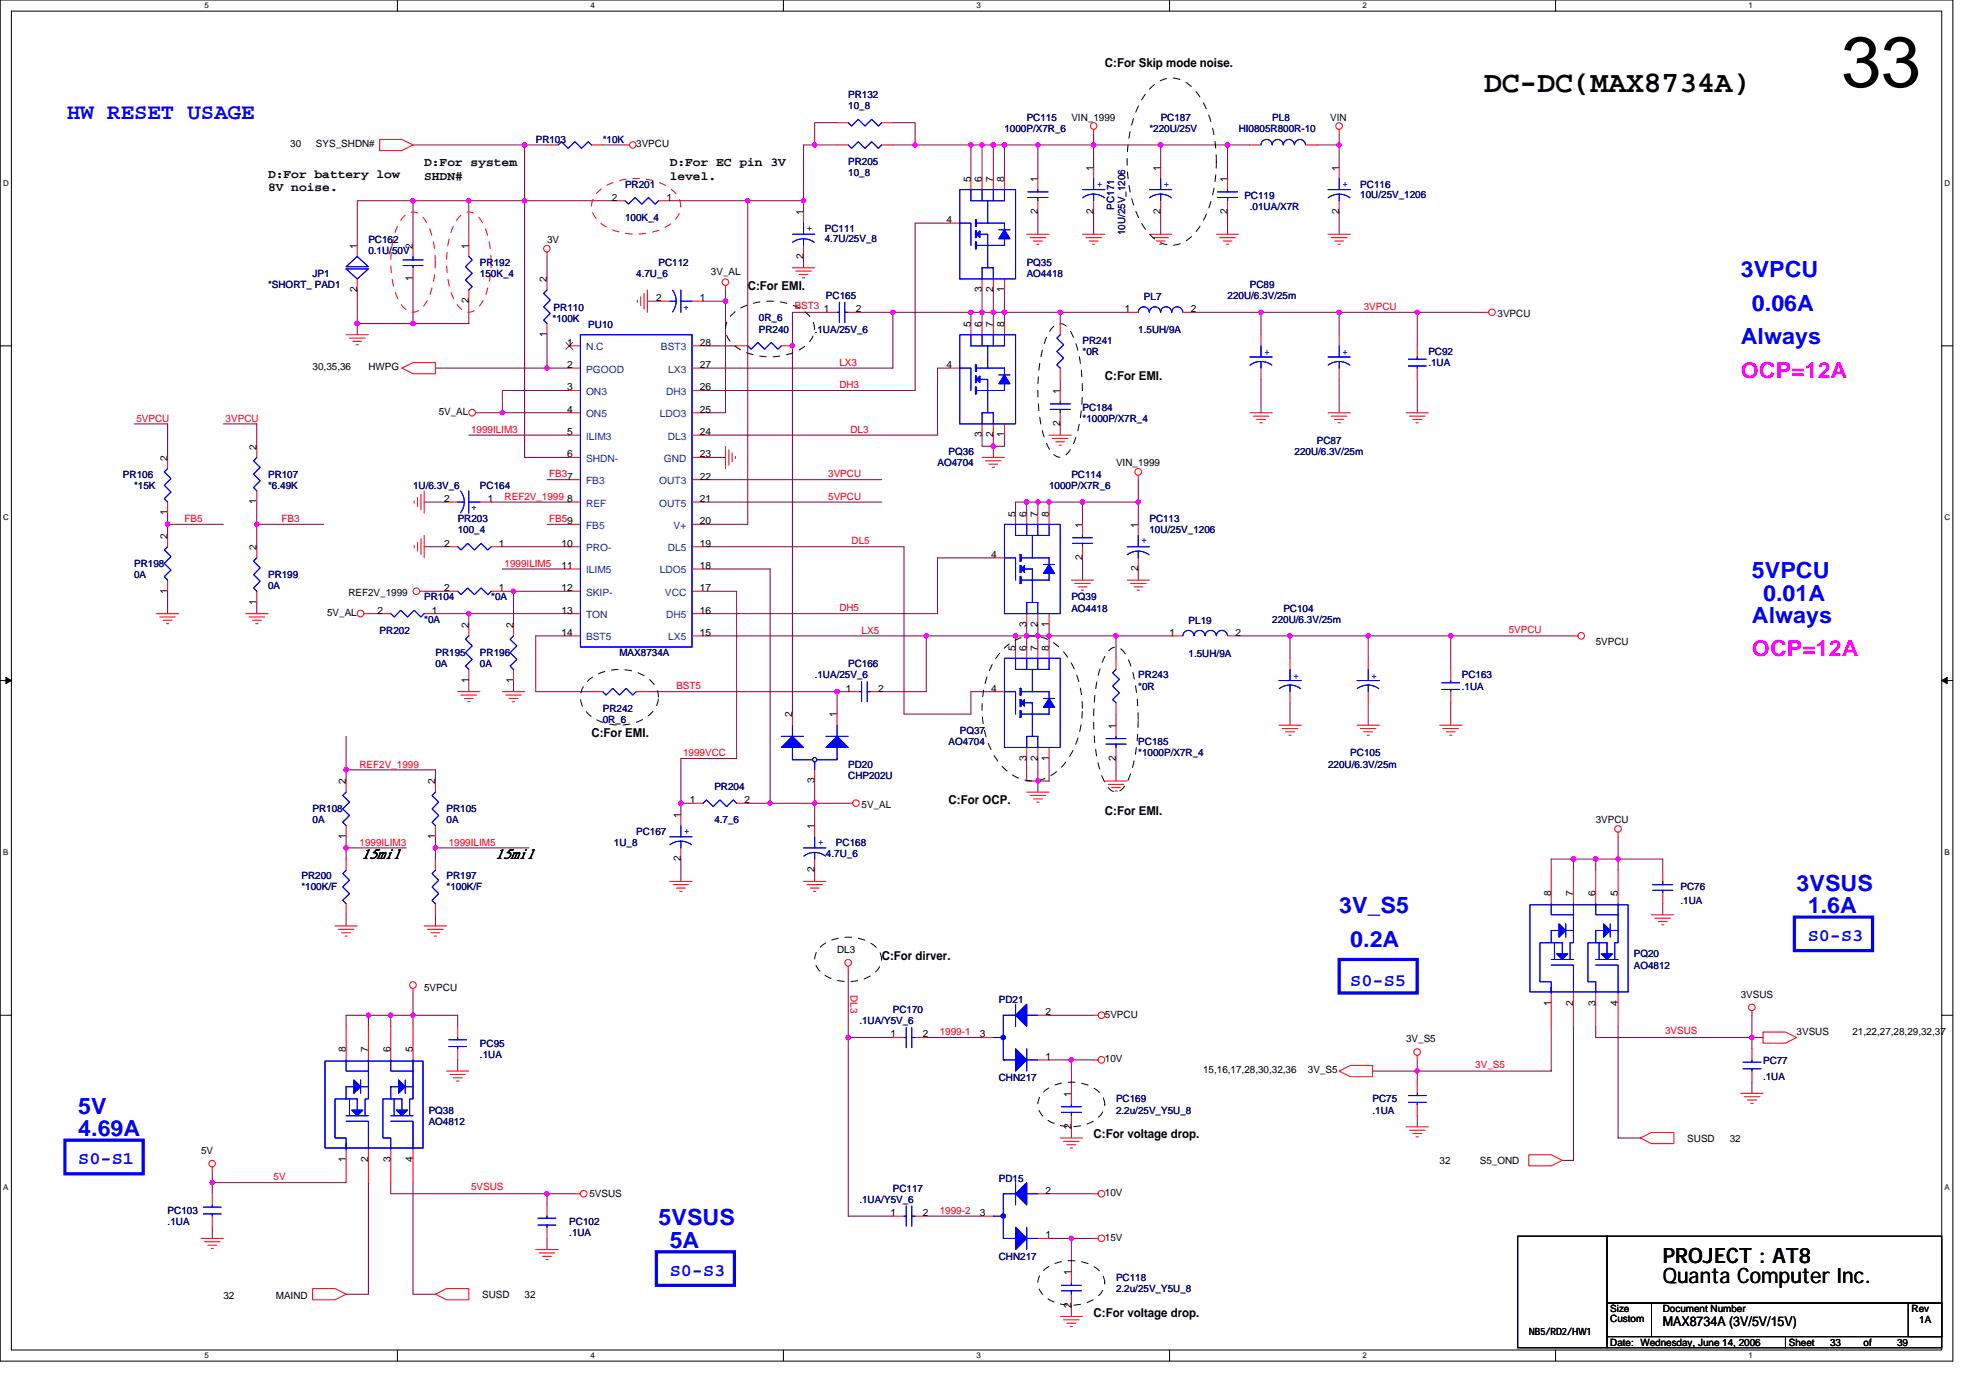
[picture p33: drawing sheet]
<svg xmlns="http://www.w3.org/2000/svg" width="297mm" height="210mm" viewBox="0 0 297 210" stroke-linecap="round" stroke-linejoin="round" font-family="sans-serif">
<defs><g id="words">
<text font-size="10.7" x="276.6" y="13">33</text>
<text font-size="4.5" x="223" y="13.8">DC-DC(MAX8734A)</text>
<g font-size="3.3" fill="#00f">
<text x="10.1" y="17.9">HW RESET USAGE</text>
<text x="261.6" y="41.6">3VPCU</text>
<text x="263.2" y="46.7">0.06A</text>
<text x="261.6" y="51.7">Always</text>
<text x="263.2" y="86.9">5VPCU</text>
<text x="263.2" y="93.6">Always</text>
<text x="264.9" y="90.3">0.01A</text>
<text x="201.2" y="137.2">3V_S5</text>
<text x="269.9" y="133.8">3VSUS</text>
<text x="271.6" y="137.2">1.6A</text>
<text x="202.9" y="142.2">0.2A</text>
<text x="11.8" y="167.4">5V</text>
<text x="11.8" y="170.7">4.69A</text>
<text x="99" y="184.1">5VSUS</text>
<text x="100.6" y="187.5">5A</text>
</g>
<g font-size="3.3" fill="#f0f">
<text x="261.6" y="56.7">OCP=12A</text>
<text x="263.2" y="98.6">OCP=12A</text>
</g>
<g font-size="3.2">
<text x="249.8" y="189.7">PROJECT : AT8</text>
<text x="249.8" y="192.7">Quanta Computer Inc.</text>
</g>
<g font-size="2.7" fill="#00f">
<text x="271.6" y="141.4">S0-S3</text>
<text x="202.9" y="148.1">S0-S5</text>
<text x="11.8" y="174.9">S0-S1</text>
<text x="100.6" y="191.7">S0-S3</text>
</g>
<g font-size="2">
<text x="54.4" y="128.9">15mil</text>
<text x="74.5" y="128.9">15mil</text>
<text x="249.8" y="199.3">MAX8734A (3V/5V/15V)</text>
</g>
<g font-size="1.8">
<text x="166" y="10.1">C:For Skip mode noise.</text>
<text x="40.3" y="26.7">D:For battery low</text>
<text x="40.3" y="28.7">8V noise.</text>
<text x="63.7" y="25">D:For system</text>
<text x="63.7" y="27.1">SHDN#</text>
<text x="100.6" y="25">D:For EC pin 3V</text>
<text x="100.6" y="27.1">level.</text>
<text x="112.3" y="43.6">C:For EMI.</text>
<text x="166" y="57">C:For EMI.</text>
<text x="88.9" y="110.7">C:For EMI.</text>
<text x="142.5" y="120.7">C:For OCP.</text>
<text x="166" y="122.4">C:For EMI.</text>
<text x="132.5" y="144.2">C:For dirver.</text>
<text x="164.3" y="171">C:For voltage drop.</text>
<text x="164.3" y="197.8">C:For voltage drop.</text>
</g>
<g font-size="1.5" fill="#000080">
<text x="127.4" y="14.8">PR132</text>
<text x="127.4" y="16.4">10_8</text>
<text x="80.5" y="21.5">PR103</text>
<text x="90.6" y="21.5">*10K</text>
<text x="150.9" y="19.8">1000P/X7R_6</text>
<text x="154.3" y="18.1">PC115</text>
<text x="172.7" y="19.8">*220U/25V</text>
<text x="174.4" y="18.1">PC187</text>
<text x="186.1" y="19.8">HI0805R800R-10</text>
<text x="191.2" y="18.1">PL8</text>
<text x="93.9" y="28.2">PR201</text>
<text x="127.4" y="24.8">PR205</text>
<text x="127.4" y="26.5">10_8</text>
<text x="187" y="29.8">PC119</text>
<text x="204.4" y="28.2">PC116</text>
<text x="204.4" y="29.7">10U/25V_1206</text>
<text x="93.9" y="33.2">100K_4</text>
<text x="123.9" y="34.9">PC111</text>
<text x="167.4" y="31.5" transform="rotate(-90 167.4 31.5)">PC171</text>
<text x="169.1" y="35.4" transform="rotate(-90 169.1 35.4)">10U/25V_1206</text>
<text x="187.8" y="31.5">.01UA/X7R</text>
<text x="47" y="41.6">JP1</text>
<text x="55.3" y="36.6">PC162</text>
<text x="55.3" y="38.2">0.1U/50V</text>
<text x="72.1" y="39.9">PR192</text>
<text x="72.1" y="41.6">150K_4</text>
<text x="95.6" y="41.6">4.7U_6</text>
<text x="99" y="39.9">PC112</text>
<text x="123.9" y="36.4">4.7U/25V_8</text>
<text x="154.3" y="39.9">PQ35</text>
<text x="154.3" y="41.6">AO4418</text>
<text x="40.3" y="43.3">*SHORT_ PAD1</text>
<text x="83.2" y="46.8">PR110</text>
<text x="124.1" y="44.9">PC165</text>
<text x="171.9" y="45.1">PL7</text>
<text x="184.4" y="44.9">220U/6.3V/25m</text>
<text x="187.8" y="43.3">PC89</text>
<text x="83" y="48.5">*100K</text>
<text x="88.4" y="49.3">PU10</text>
<text x="114" y="50">PR240</text>
<text x="114" y="48.3">0R_6</text>
<text x="122.4" y="50">.1UA/25V_6</text>
<text x="162.6" y="51.6">PR241</text>
<text x="162.6" y="53.3">*0R</text>
<text x="171" y="50">1.5UH/9A</text>
<text x="214.6" y="53.3">PC92</text>
<text x="214.6" y="55">.1UA</text>
<text x="162.6" y="61.7">PC184</text>
<text x="162.6" y="63.4">*1000P/X7R_4</text>
<text x="18.5" y="71.8">PR106</text>
<text x="40.3" y="71.8">PR107</text>
<text x="140.9" y="70.1">AO4704</text>
<text x="142.5" y="68.4">PQ36</text>
<text x="161" y="71.8">PC114</text>
<text x="194.5" y="68.4">220U/6.3V/25m</text>
<text x="197.8" y="66.7">PC87</text>
<text x="20.1" y="73.4">*15K</text>
<text x="40.3" y="73.4">*6.49K</text>
<text x="62.1" y="73.4">1U/6.3V_6</text>
<text x="72.1" y="73.4">PC164</text>
<text x="157.6" y="73.4">1000P/X7R_6</text>
<text x="68.8" y="78.5">PR203</text>
<text x="68.8" y="80.1">100_4</text>
<text x="172.7" y="78.5">PC113</text>
<text x="172.7" y="80.1">10U/25V_1206</text>
<text x="20.1" y="85.2">PR198</text>
<text x="20.1" y="86.8">0A</text>
<text x="40.3" y="86.8">PR199</text>
<text x="40.3" y="88.5">0A</text>
<text x="57" y="95.2">PR202</text>
<text x="63.7" y="93.6">*0A</text>
<text x="63.7" y="90.2">PR104</text>
<text x="73.8" y="90.2">*0A</text>
<text x="161" y="90.2">PQ39</text>
<text x="161" y="91.9">AO4418</text>
<text x="178.6" y="93.7">PL19</text>
<text x="191.2" y="93.6">220U/6.3V/25m</text>
<text x="192.8" y="91.9">PC104</text>
<text x="65.4" y="98.6">PR195</text>
<text x="65.4" y="100.3">0A</text>
<text x="72.1" y="98.6">PR196</text>
<text x="72.1" y="100.3">0A</text>
<text x="93.1" y="98.6">MAX8734A</text>
<text x="122.4" y="101.9">.1UA/25V_6</text>
<text x="127.4" y="100.3">PC166</text>
<text x="171" y="101.9">PR243</text>
<text x="178.6" y="98.7">1.5UH/9A</text>
<text x="219.6" y="101.9">PC163</text>
<text x="90.6" y="107">PR242</text>
<text x="171" y="103.6">*0R</text>
<text x="219.6" y="103.6">.1UA</text>
<text x="90.6" y="108.6">0R_6</text>
<text x="142.5" y="112">AO4704</text>
<text x="144.2" y="110.3">PQ37</text>
<text x="171" y="112">PC185</text>
<text x="171" y="113.7">*1000P/X7R_4</text>
<text x="202.9" y="113.7">PC105</text>
<text x="107.3" y="118.7">PR204</text>
<text x="127.4" y="115.3">PD20</text>
<text x="127.4" y="117">CHP202U</text>
<text x="199.5" y="115.3">220U/6.3V/25m</text>
<text x="47" y="122">PR108</text>
<text x="47" y="123.7">0A</text>
<text x="67.1" y="122">PR105</text>
<text x="67.1" y="123.7">0A</text>
<text x="95.6" y="125.4">PC167</text>
<text x="107.3" y="123.7">4.7_6</text>
<text x="92.2" y="127.1">1U_8</text>
<text x="124.1" y="128.8">4.7U_6</text>
<text x="125.6" y="127.1">PC168</text>
<text x="45.3" y="132.1">PR200</text>
<text x="45.3" y="133.8">*100K/F</text>
<text x="67.1" y="132.1">PR197</text>
<text x="67.1" y="133.8">*100K/F</text>
<text x="252.5" y="133.8">PC76</text>
<text x="252.5" y="135.8">.1UA</text>
<text x="245.5" y="143.8">PQ20</text>
<text x="245.5" y="145.5">AO4812</text>
<text x="129.1" y="153.9">.1UA/Y5V_6</text>
<text x="134.2" y="152.2">PC170</text>
<text x="150.1" y="150.7">PD21</text>
<text x="72.1" y="157.2">PC95</text>
<text x="72.1" y="158.9">.1UA</text>
<text x="264.9" y="159.9">PC77</text>
<text x="64.4" y="167.3">PQ38</text>
<text x="150.1" y="162.5">CHN217</text>
<text x="167.7" y="165.6">PC169</text>
<text x="167.7" y="167.3">2.2u/25V_Y5U_8</text>
<text x="206.2" y="165.6">PC75</text>
<text x="206.2" y="167.3">.1UA</text>
<text x="264.9" y="162.3">.1UA</text>
<text x="64.4" y="169">AO4812</text>
<text x="134.2" y="179">PC117</text>
<text x="150.1" y="177.5">PD15</text>
<text x="25.2" y="182.4">PC103</text>
<text x="25.2" y="184.1">.1UA</text>
<text x="85.5" y="184.1">PC102</text>
<text x="85.5" y="185.8">.1UA</text>
<text x="129.1" y="180.7">.1UA/Y5V_6</text>
<text x="150.1" y="189.3">CHN217</text>
<text x="167.7" y="192.5">PC118</text>
<text x="167.7" y="194.1">2.2u/25V_Y5U_8</text>
</g>
<g font-size="1.5">
<text x="43.6" y="22.1">30</text>
<text x="47.5" y="22.1">SYS_SHDN#</text>
<text x="95.6" y="22.1">3VPCU</text>
<text x="161" y="18.1">VIN_1999</text>
<text x="199.9" y="18.1">VIN</text>
<text x="145.9" y="27.3" transform="rotate(-90 145.9 27.3)">5</text>
<text x="147.5" y="27.3" transform="rotate(-90 147.5 27.3)">6</text>
<text x="149.2" y="27.3" transform="rotate(-90 149.2 27.3)">7</text>
<text x="150.9" y="27.3" transform="rotate(-90 150.9 27.3)">8</text>
<text x="155.9" y="27.3" transform="rotate(-90 155.9 27.3)">1</text>
<text x="164.3" y="25.7" transform="rotate(-90 164.3 25.7)">1</text>
<text x="174.4" y="25.7" transform="rotate(-90 174.4 25.7)">1</text>
<text x="184.4" y="27.3" transform="rotate(-90 184.4 27.3)">1</text>
<text x="201.2" y="25.7" transform="rotate(-90 201.2 25.7)">1</text>
<text x="91.9" y="30.1">2</text>
<text x="100.1" y="30.1">1</text>
<text x="120.7" y="32.4" transform="rotate(-90 120.7 32.4)">1</text>
<text x="142.2" y="33.5">4</text>
<text x="155.9" y="32.2" transform="rotate(-90 155.9 32.2)">2</text>
<text x="164.3" y="32.2" transform="rotate(-90 164.3 32.2)">2</text>
<text x="174.4" y="32.2" transform="rotate(-90 174.4 32.2)">2</text>
<text x="184.4" y="32.2" transform="rotate(-90 184.4 32.2)">2</text>
<text x="201.2" y="32.2" transform="rotate(-90 201.2 32.2)">2</text>
<text x="53.7" y="37.4" transform="rotate(-90 53.7 37.4)">1</text>
<text x="62" y="37.4" transform="rotate(-90 62 37.4)">2</text>
<text x="70.4" y="37.4" transform="rotate(-90 70.4 37.4)">1</text>
<text x="82.2" y="36.6">3V</text>
<text x="106.8" y="41.3">3V_AL</text>
<text x="120.7" y="38.9" transform="rotate(-90 120.7 38.9)">2</text>
<text x="53.7" y="43.9" transform="rotate(-90 53.7 43.9)">2</text>
<text x="62" y="42.2" transform="rotate(-90 62 42.2)">1</text>
<text x="70.4" y="45.6" transform="rotate(-90 70.4 45.6)">2</text>
<text x="82.2" y="42.4" transform="rotate(-90 82.2 42.4)">2</text>
<text x="98.6" y="45.2">2</text>
<text x="105.1" y="45.2">1</text>
<text x="123.8" y="46.9">1</text>
<text x="128.6" y="46.9">2</text>
<text x="147.5" y="43.9" transform="rotate(-90 147.5 43.9)">3</text>
<text x="149.2" y="43.9" transform="rotate(-90 149.2 43.9)">2</text>
<text x="150.9" y="43.9" transform="rotate(-90 150.9 43.9)">1</text>
<text x="169" y="46.9">1</text>
<text x="178.9" y="46.9">2</text>
<text x="225" y="47.6">3VPCU</text>
<text x="82.2" y="50.6" transform="rotate(-90 82.2 50.6)">1</text>
<text x="85.2" y="51.9">1</text>
<text x="105.1" y="51.9">28</text>
<text x="145.9" y="49.1" transform="rotate(-90 145.9 49.1)">5</text>
<text x="147.5" y="49.1" transform="rotate(-90 147.5 49.1)">6</text>
<text x="149.2" y="49.1" transform="rotate(-90 149.2 49.1)">7</text>
<text x="150.9" y="49.1" transform="rotate(-90 150.9 49.1)">8</text>
<text x="47" y="55.7">30,35,36</text>
<text x="55.3" y="55.7">HWPG</text>
<text x="85.2" y="55.3">2</text>
<text x="85.2" y="58.7">3</text>
<text x="105.1" y="58.7">26</text>
<text x="105.1" y="55.3">27</text>
<text x="142.2" y="55.3">4</text>
<text x="159.3" y="59.2" transform="rotate(-90 159.3 59.2)">1</text>
<text x="65.9" y="62.4">5V_AL</text>
<text x="85.2" y="62">4</text>
<text x="85.2" y="65.4">5</text>
<text x="105.1" y="62">25</text>
<text x="105.1" y="65.4">24</text>
<text x="147.5" y="65.7" transform="rotate(-90 147.5 65.7)">3</text>
<text x="149.2" y="65.7" transform="rotate(-90 149.2 65.7)">2</text>
<text x="150.9" y="65.7" transform="rotate(-90 150.9 65.7)">1</text>
<text x="159.3" y="64" transform="rotate(-90 159.3 64)">2</text>
<text x="25.2" y="69.2" transform="rotate(-90 25.2 69.2)">2</text>
<text x="38.6" y="67.6" transform="rotate(-90 38.6 67.6)">2</text>
<text x="85.2" y="68.7">6</text>
<text x="105.1" y="68.7">23</text>
<text x="167.7" y="70.1">VIN_1999</text>
<text x="25.2" y="77.4" transform="rotate(-90 25.2 77.4)">1</text>
<text x="38.6" y="75.8" transform="rotate(-90 38.6 75.8)">1</text>
<text x="66.8" y="75.4">2</text>
<text x="73.3" y="75.4">1</text>
<text x="85.2" y="75.4">8</text>
<text x="105.1" y="75.4">21</text>
<text x="105.1" y="72.1">22</text>
<text x="152.6" y="77.6" transform="rotate(-90 152.6 77.6)">5</text>
<text x="154.2" y="77.6" transform="rotate(-90 154.2 77.6)">6</text>
<text x="155.9" y="77.6" transform="rotate(-90 155.9 77.6)">7</text>
<text x="157.6" y="77.6" transform="rotate(-90 157.6 77.6)">8</text>
<text x="25.2" y="81" transform="rotate(-90 25.2 81)">2</text>
<text x="38.6" y="82.7" transform="rotate(-90 38.6 82.7)">2</text>
<text x="66.8" y="82.1">2</text>
<text x="75" y="82.1">1</text>
<text x="84.3" y="82.1">10</text>
<text x="105.1" y="78.8">20</text>
<text x="105.1" y="82.1">19</text>
<text x="148.9" y="83.8">4</text>
<text x="162.6" y="79.3" transform="rotate(-90 162.6 79.3)">1</text>
<text x="171" y="79.3" transform="rotate(-90 171 79.3)">1</text>
<text x="25.2" y="89.2" transform="rotate(-90 25.2 89.2)">1</text>
<text x="52.3" y="89.5">REF2V_1999</text>
<text x="66.8" y="88.8">2</text>
<text x="75" y="88.8">1</text>
<text x="84.3" y="85.5">11</text>
<text x="84.3" y="88.8">12</text>
<text x="105.1" y="85.5">18</text>
<text x="105.1" y="88.8">17</text>
<text x="162.6" y="84.2" transform="rotate(-90 162.6 84.2)">2</text>
<text x="171" y="85.8" transform="rotate(-90 171 85.8)">2</text>
<text x="38.6" y="90.8" transform="rotate(-90 38.6 90.8)">1</text>
<text x="49.1" y="92.5">5V_AL</text>
<text x="56.7" y="92.2">2</text>
<text x="64.9" y="92.2">1</text>
<text x="70.4" y="94.4" transform="rotate(-90 70.4 94.4)">2</text>
<text x="77.1" y="94.4" transform="rotate(-90 77.1 94.4)">2</text>
<text x="84.3" y="92.2">13</text>
<text x="84.3" y="95.5">14</text>
<text x="105.1" y="92.2">16</text>
<text x="105.1" y="95.5">15</text>
<text x="154.2" y="94.2" transform="rotate(-90 154.2 94.2)">3</text>
<text x="155.9" y="94.2" transform="rotate(-90 155.9 94.2)">2</text>
<text x="157.6" y="94.2" transform="rotate(-90 157.6 94.2)">1</text>
<text x="175.7" y="95.5">1</text>
<text x="185.6" y="95.5">2</text>
<text x="152.6" y="97.7" transform="rotate(-90 152.6 97.7)">5</text>
<text x="154.2" y="97.7" transform="rotate(-90 154.2 97.7)">6</text>
<text x="155.9" y="97.7" transform="rotate(-90 155.9 97.7)">7</text>
<text x="157.6" y="97.7" transform="rotate(-90 157.6 97.7)">8</text>
<text x="239.8" y="96.9">5VPCU</text>
<text x="70.4" y="102.6" transform="rotate(-90 70.4 102.6)">1</text>
<text x="77.1" y="102.6" transform="rotate(-90 77.1 102.6)">1</text>
<text x="119" y="107.8" transform="rotate(-90 119 107.8)">2</text>
<text x="125.7" y="107.8" transform="rotate(-90 125.7 107.8)">1</text>
<text x="127.1" y="103.9">1</text>
<text x="131.9" y="103.9">2</text>
<text x="148.9" y="103.9">4</text>
<text x="167.7" y="109.5" transform="rotate(-90 167.7 109.5)">1</text>
<text x="52" y="117.9" transform="rotate(-90 52 117.9)">2</text>
<text x="65.4" y="117.9" transform="rotate(-90 65.4 117.9)">2</text>
<text x="122.4" y="117.7" transform="rotate(-90 122.4 117.7)">3</text>
<text x="154.2" y="114.3" transform="rotate(-90 154.2 114.3)">3</text>
<text x="155.9" y="114.3" transform="rotate(-90 155.9 114.3)">2</text>
<text x="157.6" y="114.3" transform="rotate(-90 157.6 114.3)">1</text>
<text x="167.7" y="114.3" transform="rotate(-90 167.7 114.3)">2</text>
<text x="102.3" y="122.9" transform="rotate(-90 102.3 122.9)">1</text>
<text x="103.6" y="120.7">1</text>
<text x="111.8" y="120.7">2</text>
<text x="122.4" y="124.6" transform="rotate(-90 122.4 124.6)">1</text>
<text x="129.5" y="121.4">5V_AL</text>
<text x="239.8" y="123.7">3VPCU</text>
<text x="52" y="126.1" transform="rotate(-90 52 126.1)">1</text>
<text x="65.4" y="126.1" transform="rotate(-90 65.4 126.1)">1</text>
<text x="102.3" y="129.4" transform="rotate(-90 102.3 129.4)">2</text>
<text x="122.4" y="131.1" transform="rotate(-90 122.4 131.1)">2</text>
<text x="233" y="134.6" transform="rotate(-90 233 134.6)">8</text>
<text x="236.4" y="134.6" transform="rotate(-90 236.4 134.6)">7</text>
<text x="239.7" y="134.6" transform="rotate(-90 239.7 134.6)">6</text>
<text x="243.1" y="134.6" transform="rotate(-90 243.1 134.6)">5</text>
<text x="125.8" y="143.2">DL3</text>
<text x="63.7" y="148.9">5VPCU</text>
<text x="261.6" y="149.9">3VSUS</text>
<text x="133.8" y="155.9">1</text>
<text x="138.7" y="155.9">2</text>
<text x="147.2" y="155.9">3</text>
<text x="157.1" y="152.5">2</text>
<text x="166" y="152.9">5VPCU</text>
<text x="233" y="151.2" transform="rotate(-90 233 151.2)">1</text>
<text x="236.4" y="151.2" transform="rotate(-90 236.4 151.2)">2</text>
<text x="239.7" y="151.2" transform="rotate(-90 239.7 151.2)">3</text>
<text x="243.1" y="151.2" transform="rotate(-90 243.1 151.2)">4</text>
<text x="269.9" y="155.6">3VSUS</text>
<text x="278.3" y="155.6">21,22,27,28,29,32,37</text>
<text x="52" y="158.1" transform="rotate(-90 52 158.1)">8</text>
<text x="55.3" y="158.1" transform="rotate(-90 55.3 158.1)">7</text>
<text x="58.7" y="158.1" transform="rotate(-90 58.7 158.1)">6</text>
<text x="62" y="158.1" transform="rotate(-90 62 158.1)">5</text>
<text x="157.1" y="159.2">1</text>
<text x="166" y="159.6">10V</text>
<text x="180.8" y="161.3">15,16,17,28,30,32,36</text>
<text x="196.5" y="161.3">3V_S5</text>
<text x="211.3" y="156.6">3V_S5</text>
<text x="160.9" y="164.8" transform="rotate(-90 160.9 164.8)">1</text>
<text x="30.2" y="173.4">5V</text>
<text x="160.9" y="169.7" transform="rotate(-90 160.9 169.7)">2</text>
<text x="253.5" y="171.5">SUSD</text>
<text x="259.9" y="171.5">32</text>
<text x="52" y="174.7" transform="rotate(-90 52 174.7)">1</text>
<text x="55.3" y="174.7" transform="rotate(-90 55.3 174.7)">2</text>
<text x="58.7" y="174.7" transform="rotate(-90 58.7 174.7)">3</text>
<text x="62" y="174.7" transform="rotate(-90 62 174.7)">4</text>
<text x="88.6" y="179.9">5VSUS</text>
<text x="157.1" y="179.3">2</text>
<text x="166" y="179.7">10V</text>
<text x="216.3" y="174.9">32</text>
<text x="222.3" y="174.9">S5_OND</text>
<text x="133.8" y="182.7">1</text>
<text x="138.7" y="182.7">2</text>
<text x="147.2" y="182.7">3</text>
<text x="157.1" y="186.1">1</text>
<text x="160.9" y="191.6" transform="rotate(-90 160.9 191.6)">1</text>
<text x="166" y="186.4">15V</text>
<text x="33.6" y="195.1">32</text>
<text x="41.4" y="195.1">MAIND</text>
<text x="72.5" y="195">SUSD</text>
<text x="78.8" y="195">32</text>
<text x="160.9" y="196.5" transform="rotate(-90 160.9 196.5)">2</text>
<text x="241.9" y="197.1">Size</text>
<text x="249.8" y="197.1">Document Number</text>
<text x="287.2" y="197.1">Rev</text>
<text x="229.7" y="200.6">NB5/RD2/HW1</text>
<text x="241.9" y="202.2">Date: Wednesday, June 14, 2006</text>
<text x="241.9" y="198.7">Custom</text>
<text x="268.8" y="202.2">Sheet</text>
<text x="275" y="202.2">33</text>
<text x="280" y="202.2">of</text>
<text x="285" y="202.2">39</text>
<text x="288.4" y="198.8">1A</text>
</g>
<g font-size="1.5" fill="#00f">
<text x="164.8" y="28">+</text>
<text x="174.9" y="28">+</text>
<text x="201.7" y="28">+</text>
<text x="121.2" y="34.7">+</text>
<text x="102.7" y="45.8" transform="rotate(90 102.7 45.8)">+</text>
<text x="190" y="53.3">+</text>
<text x="201.7" y="53.3">+</text>
<text x="70.8" y="75.9" transform="rotate(90 70.8 75.9)">+</text>
<text x="171.5" y="81.7">+</text>
<text x="194.3" y="102">+</text>
<text x="206.1" y="102">+</text>
<text x="102.8" y="125.3">+</text>
<text x="122.9" y="126.9">+</text>
</g>
<g font-size="1.5" fill="#f00">
<text x="119.4" y="46.4">BST3</text>
<text x="204.9" y="46.6">3VPCU</text>
<text x="126.1" y="55">LX3</text>
<text x="126.1" y="58.3">DH3</text>
<text x="20.5" y="63.4">5VPCU</text>
<text x="33.9" y="63.4">3VPCU</text>
<text x="70.8" y="65">1999ILIM3</text>
<text x="127.8" y="65">DL3</text>
<text x="82.5" y="71.7">FB37</text>
<text x="124.4" y="71.7">3VPCU</text>
<text x="75.8" y="75.1">REF2V_1999</text>
<text x="124.4" y="75.1">5VPCU</text>
<text x="27.7" y="78.4">FB5</text>
<text x="42.3" y="78.4">FB3</text>
<text x="82.5" y="78.4">FB59</text>
<text x="127.9" y="81.8">DL5</text>
<text x="75.8" y="85.2">1999ILIM5</text>
<text x="126.1" y="91.9">DH5</text>
<text x="129.5" y="95.2">LX5</text>
<text x="226.7" y="95">5VPCU</text>
<text x="101.6" y="103.6">BST5</text>
<text x="102.6" y="113.6">1999VCC</text>
<text x="54" y="115.3">REF2V_1999</text>
<text x="54" y="127.1">1999ILIM3</text>
<text x="67.4" y="127.1">1999ILIM5</text>
<text x="127.8" y="149.5" transform="rotate(90 127.8 149.5)">DL3</text>
<text x="141.2" y="155.6">1999-1</text>
<text x="250.2" y="155.4">3VSUS</text>
<text x="221.7" y="160.4">3V_S5</text>
<text x="41.1" y="177.4">5V</text>
<text x="70.8" y="178.9">5VSUS</text>
<text x="141.2" y="182.4">1999-2</text>
</g>
<g font-size="1.5" fill="#004080">
<text x="88" y="52.6">N.C</text>
<text x="99.3" y="52.6">BST3</text>
<text x="88" y="56">PGOOD</text>
<text x="88" y="59.4">ON3</text>
<text x="100.1" y="59.4">DH3</text>
<text x="100.4" y="56">LX3</text>
<text x="88" y="62.7">ON5</text>
<text x="99.1" y="62.7">LDO3</text>
<text x="88" y="66.1">ILIM3</text>
<text x="88" y="69.4">SHDN-</text>
<text x="99.7" y="69.4">GND</text>
<text x="100.3" y="66.1">DL3</text>
<text x="88" y="72.7">FB3</text>
<text x="88" y="76.1">REF</text>
<text x="99.1" y="76.1">OUT5</text>
<text x="99.1" y="72.7">OUT3</text>
<text x="88" y="79.5">FB5</text>
<text x="88" y="82.8">PRO-</text>
<text x="100.3" y="82.8">DL5</text>
<text x="101.2" y="79.5">V+</text>
<text x="88" y="86.2">ILIM5</text>
<text x="88" y="89.5">SKIP-</text>
<text x="99.1" y="86.2">LDO5</text>
<text x="99.9" y="89.5">VCC</text>
<text x="88" y="92.9">TON</text>
<text x="100.1" y="92.9">DH5</text>
<text x="88" y="96.2">BST5</text>
<text x="100.4" y="96.2">LX5</text>
</g>
<g font-size="1.2">
<text x="30.7" y="1.3">5</text>
<text x="88.7" y="1.3">4</text>
<text x="146.7" y="1.3">3</text>
<text x="204.7" y="1.3">2</text>
<text x="262.7" y="1.3">1</text>
<text x=".5" y="27.9">D</text>
<text x="292.2" y="27.9">D</text>
<text x=".5" y="78.2">C</text>
<text x="292.2" y="78.2">C</text>
<text x=".5" y="128.5">B</text>
<text x="292.2" y="128.5">B</text>
<text x=".5" y="178.8">A</text>
<text x="292.2" y="178.8">A</text>
<text x="30.7" y="204.1">5</text>
<text x="88.7" y="204.1">4</text>
<text x="146.7" y="204.1">3</text>
<text x="204.7" y="204.1">2</text>
<text x="262.7" y="204.1">1</text>
</g>
</g></defs>
<path d="M0 0h293.4v204.5h-293.4zM1.7 1.7h290v201.1h-290z" fill="none" stroke="#000" stroke-width=".15"/>
<g fill="#fff">
<path d="M30.7 .2h.7v1.3h-.7z"/>
<path d="M30.7 203h.7v1.4h-.7z"/>
</g>
<path d="M59.7 0v1.7M59.7 202.8v1.7" fill="none" stroke="#000" stroke-width=".15"/>
<g fill="#fff">
<path d="M88.7 .2h.7v1.3h-.7z"/>
<path d="M88.7 203h.7v1.4h-.7z"/>
</g>
<path d="M117.7 0v1.7M117.7 202.8v1.7" fill="none" stroke="#000" stroke-width=".15"/>
<g fill="#fff">
<path d="M146.7 .2h.7v1.3h-.7z"/>
<path d="M146.7 203h.7v1.4h-.7z"/>
</g>
<path d="M175.7 0v1.7M175.7 202.8v1.7" fill="none" stroke="#000" stroke-width=".15"/>
<g fill="#fff">
<path d="M204.7 .2h.7v1.3h-.7z"/>
<path d="M204.7 203h.7v1.4h-.7z"/>
</g>
<path d="M233.7 0v1.7M233.7 202.8v1.7" fill="none" stroke="#000" stroke-width=".15"/>
<g fill="#fff">
<path d="M262.7 .2h.7v1.3h-.7z"/>
<path d="M262.7 203h.7v1.4h-.7z"/>
<path d="M.5 26.8h.8v1.4h-.8z"/>
<path d="M292.2 26.8h.8v1.4h-.8z"/>
<path d="M.5 77.1h.8v1.3h-.8z"/>
<path d="M292.2 77.1h.8v1.3h-.8z"/>
</g>
<path d="M0 52h1.7M291.7 52h1.7" fill="none" stroke="#000" stroke-width=".15"/>
<g fill="#fff">
<path d="M.5 127.4h.7v1.3h-.7z"/>
<path d="M292.2 127.4h.7v1.3h-.7z"/>
</g>
<path d="M0 102.3h1.7M291.7 102.3h1.7" fill="none" stroke="#000" stroke-width=".15"/>
<path d="M.9 101.8l.8 .5-.8 .4zM291.7 102.3l.9-.5v.9z" fill="#000" stroke="#000" stroke-width=".15"/>
<g fill="#fff">
<path d="M.5 177.7h.7v1.3h-.7z"/>
<path d="M292.2 177.7h.7v1.3h-.7z"/>
</g>
<path d="M0 152.5h1.7M291.7 152.5h1.7M228 185.7h13.4v16.8h-13.4zM241.4 195.8h6.7v5h-6.7zM241.4 185.7h50.3v10.1h-50.3zM248.1 195.8h43.6v5h-43.6zM286.7 195.8h5v5h-5zM241.4 200.8h26.9v1.7h-26.9zM268.3 200.8h23.4v1.7h-23.4z" fill="none" stroke="#000" stroke-width=".15"/>
<g fill="none" stroke="#800040" stroke-width=".15">
<path d="M125.8 18.4h-3.4v3.4M134.2 18.4h3.3v3.4M62.1 21.8h20.1M62.1 30.2v6.7M70.4 30.2v6.7M78.8 21.8v46.9h6.7M82.2 38.5v3.4M90.6 21.8h3.3M92.2 30.2h-38.5v6.7M100.6 30.2h20.1M112.3 30.2v48.6h-6.7M120.7 38.5v1.7"/>
<path d="M125.8 21.8h-5.1v10.1M134.2 21.8h40.2M142.5 33.5h-5v25.2h-31.9M145.9 21.8v5M147.5 21.8v5M149.2 21.8v5M150.9 21.8v5M155.9 21.8v5M155.9 31.9v3.3M164.3 20.1v5M164.3 31.9v3.3M174.4 31.9v3.3"/>
<path d="M184.4 21.8h-10v3.3M184.4 21.8v5M184.4 31.9v3.3M184.4 21.8h3.4M197.8 21.8h3.4M201.2 20.1v5M201.2 31.9v3.3M53.7 43.6v6.7M62.1 41.9v6.7M65.4 55.3h20.1M70.4 45.3v3.3h-16.7M82.2 50.3v5"/>
<path d="M85.5 58.7h-10v3.3M97.3 45.3h1.7M105.6 45.3h3.4M105.6 52h5.1M109 43.6v18.4h-3.4M124.1 46.9h-5v60.4M129.1 46.9h40.3M134.2 46.9v8.4h-28.6M142.5 55.3h-1.6v10.1h-35.3M145.9 46.9v1.7M147.5 43.6v5M149.2 43.6v5"/>
<path d="M150.9 43.6v5M159.3 46.9v1.7M159.3 57v1.7M179.4 46.9h43.6M189.5 46.9v3.4M189.5 57v5M201.2 46.9v3.4M201.2 57v5M212.9 46.9v5.1M212.9 57v5M20.1 63.7h5.1v5M25.2 77.1v3.4"/>
<path d="M25.2 78.8h8.4M33.6 63.7h5v3.4M38.6 75.4v6.7M38.6 78.8h10.1M63.7 75.4h3.4M70.4 65.4h15.1M72.1 62h13.4M73.8 75.4h11.7M82.2 72.1h3.3M82.2 78.8h3.3M105.6 72.1h26.9M105.6 75.4h26.9"/>
<path d="M105.6 68.7h3.4M147.5 65.4v1.7h3.4v-1.7M149.2 65.4v3.3M154.3 75.4v1.7M155.9 75.4v1.7M157.6 75.4v1.7M159.3 63.7v1.7M162.6 75.4v3.4M171 75.4h-18.4v1.7M171 72.1v6.7M25.2 88.8v3.4M38.6 90.5v1.7"/>
<path d="M55.3 92.2h1.7M63.7 82.1h3.4M63.7 88.8h3.4M65.4 92.2h20.1M70.4 92.2v1.7M75.5 82.1h10M75.5 88.8h10M75.5 85.5h10M77.1 88.8v5.1M85.5 95.5h-5v8.4h8.4M105.6 95.5h70.5M105.6 82.1h30.2v25.2h10.1v-3.4h3.3"/>
<path d="M105.6 88.8h5.1v25.2h-8.4v8.4M105.6 85.5h10.1v35.2M139.2 95.5v8.4h-6.7M149.2 83.8h-8.3v8.4h-35.3M152.6 95.5v1.7M154.3 93.9v3.3M155.9 93.9v3.3M157.6 93.9v3.3M162.6 83.8v3.4M167.7 95.5v3.4M171 85.5v1.7M186.1 95.5h50.3"/>
<path d="M193.8 95.5v3.4M205.6 95.5v3.4M218 95.5v5.1M52 115.7h13.4v1.6M52 110.6v6.7M70.4 102.3v1.6M77.1 102.3v1.6M97.3 103.9h30.1M122.4 117.3v6.8M125.8 103.9v3.4M154.3 114v3.3h3.3v-3.3M155.9 114v5"/>
<path d="M167.7 107.3v1.7M167.7 114v3.3M193.8 105.6v3.4M205.6 105.6v3.4M218 105.6v3.4M52 125.7v3.4M52 137.5v1.6M52 127.4h9.1M65.4 125.7v3.4M65.4 137.5v1.6M65.4 127.4h14.1M102.3 120.7h1.7"/>
<path d="M102.3 129.1v3.3M112.3 120.7h15.1M122.4 130.7v1.7M233.1 130.7v-1.6h16.7v1.6M236.4 129.1v1.6M239.8 129.1v1.6M243.1 125.7v5M249.8 135.8v1.7M52 154.2v-1.7h10.1v1.7M55.3 152.5v1.7M58.7 152.5v1.7M62.1 149.2v3.3h6.7v1.7"/>
<path d="M68.8 159.3v1.6M127.4 155.9h6.8M127.4 145.8v36.9h6.8M139.2 155.9h8.3M157.6 152.5h6.7M157.6 159.3h6.7M161 159.3v5M212.9 159.3v3.3M233.1 154.2v6.7h-26.9M236.4 154.2v20.1h-1.7M239.8 154.2v1.7h25.1M243.1 154.2v16.8h3.4"/>
<path d="M263.2 152.5v5.1M31.9 176v3.4M31.9 177.7h20.1M55.3 177.7v16.8h-3.3M58.7 177.7v1.7h27.8M62.1 177.7v16.8h3.3M82.2 179.4v1.6M157.6 179.4h6.7M161 169.3v1.7M212.9 167.6v1.7M263.2 162.6v1.7M31.9 184.4v1.7"/>
<path d="M82.2 186.1v1.6M139.2 182.7h8.3M157.6 186.1h6.7M161 186.1v5M161 196.1v1.7"/>
</g>
<g fill="#f0f" stroke="#f0f" stroke-width=".15">
<circle cx="149.2" cy="21.8" r=".32"/>
<circle cx="154.2" cy="75.4" r=".33"/>
<circle cx="174.4" cy="21.8" r=".32"/>
<circle cx="70.4" cy="30.2" r=".33"/>
<circle cx="167.7" cy="95.5" r=".33"/>
<circle cx="53.7" cy="48.6" r=".33"/>
<circle cx="62" cy="48.6" r=".33"/>
<circle cx="150.9" cy="46.9" r=".33"/>
<circle cx="159.3" cy="46.9" r=".33"/>
<circle cx="70.4" cy="92.2" r=".33"/>
<circle cx="149.2" cy="67" r=".32"/>
<circle cx="155.9" cy="117.3" r=".32"/>
<circle cx="139.2" cy="95.5" r=".32"/>
<circle cx="119" cy="52" r=".33"/>
<circle cx="78.8" cy="30.2" r=".33"/>
<circle cx="171" cy="75.4" r=".33"/>
<circle cx="25.2" cy="78.8" r=".33"/>
<circle cx="149.2" cy="46.9" r=".32"/>
<circle cx="147.5" cy="46.9" r=".32"/>
<circle cx="78.8" cy="21.8" r=".33"/>
<circle cx="82.2" cy="55.3" r=".32"/>
<circle cx="201.2" cy="21.8" r=".33"/>
<circle cx="154.2" cy="95.5" r=".33"/>
<circle cx="147.5" cy="21.8" r=".32"/>
<circle cx="157.6" cy="75.4" r=".32"/>
<circle cx="150.9" cy="21.8" r=".33"/>
<circle cx="102.3" cy="120.7" r=".33"/>
<circle cx="75.5" cy="62" r=".33"/>
<circle cx="62" cy="30.2" r=".33"/>
<circle cx="112.3" cy="30.2" r=".33"/>
<circle cx="120.7" cy="30.2" r=".33"/>
<circle cx="162.6" cy="75.4" r=".33"/>
<circle cx="38.6" cy="78.8" r=".32"/>
<circle cx="157.6" cy="95.5" r=".32"/>
<circle cx="134.1" cy="46.9" r=".33"/>
<circle cx="189.5" cy="46.9" r=".32"/>
<circle cx="145.9" cy="46.9" r=".33"/>
<circle cx="109" cy="45.2" r=".33"/>
<circle cx="155.9" cy="75.4" r=".32"/>
<circle cx="115.7" cy="120.7" r=".32"/>
<circle cx="155.9" cy="21.8" r=".32"/>
<circle cx="152.6" cy="95.5" r=".33"/>
<circle cx="164.3" cy="21.8" r=".32"/>
<circle cx="77.1" cy="88.8" r=".33"/>
<circle cx="155.9" cy="95.5" r=".32"/>
<circle cx="212.9" cy="160.9" r=".33"/>
<circle cx="218" cy="95.5" r=".33"/>
<circle cx="193.8" cy="95.5" r=".33"/>
<circle cx="205.6" cy="95.5" r=".33"/>
<circle cx="52" cy="127.4" r=".33"/>
<circle cx="52" cy="115.7" r=".33"/>
<circle cx="65.4" cy="127.4" r=".32"/>
<circle cx="122.4" cy="120.7" r=".32"/>
<circle cx="137.5" cy="21.8" r=".33"/>
<circle cx="145.9" cy="21.8" r=".33"/>
<circle cx="122.4" cy="21.8" r=".32"/>
<circle cx="263.2" cy="155.9" r=".33"/>
<circle cx="239.7" cy="129.1" r=".32"/>
<circle cx="236.4" cy="129.1" r=".33"/>
<circle cx="243.1" cy="129.1" r=".33"/>
<circle cx="201.2" cy="46.9" r=".33"/>
<circle cx="212.9" cy="46.9" r=".33"/>
<circle cx="125.8" cy="103.9" r=".33"/>
<circle cx="62" cy="152.5" r=".33"/>
<circle cx="31.9" cy="177.7" r=".32"/>
<circle cx="55.3" cy="152.5" r=".32"/>
<circle cx="58.7" cy="152.5" r=".33"/>
<circle cx="82.2" cy="179.4" r=".32"/>
<circle cx="127.4" cy="155.9" r=".33"/>
<circle cx="161" cy="186.1" r=".33"/>
<circle cx="161" cy="159.2" r=".33"/>
<circle cx="184.4" cy="21.8" r=".33"/>
</g>
<g fill="none" stroke="#f00" stroke-width=".15">
<path d="M125.8 18.4h1.6M132.5 18.4h1.7M164.3 19.5v.6M201.2 19.5v.6M53.7 36.9v1.6M57 21h3.4l1.7 .8-1.7 .8h-3.4zM62.1 36.9v1.6M70.4 36.9v1.6M82.2 37.9v.6M82.2 21.8h1.7M88.9 21.8h1.7M92.2 30.2h1.7"/>
<path d="M93.9 21.8h.7M99 30.2h1.6M120.7 31.9v1.6M120.7 36.9v1.6M125.8 21.8h1.6M132.5 21.8h1.7M142.5 33.5h1.7M145.9 26.8v1.7M147.5 26.8v1.7M149.2 26.8v1.7M150.9 26.8v1.7M154.3 35.2h3.3"/>
<path d="M154.8 35.7h2.3M155.3 36.2h1.3M155.8 36.7h.3M155.9 26.8v1.7M155.9 30.2v1.7M162.6 35.2h3.4M163.1 35.7h2.4M163.7 36.2h1.3M164.1 36.7h.4M164.3 25.1v1.7M164.3 30.2v1.7M172.7 35.2h3.4"/>
<path d="M173.2 35.7h2.4M173.7 36.2h1.3M174.2 36.7h.4M174.4 25.1v1.7M174.4 30.2v1.7M182.8 35.2h3.3M183.3 35.7h2.3M183.8 36.2h1.3M184.3 36.7h.3M184.4 26.8v1.7M184.4 30.2v1.7M187.8 21.8h1.7"/>
<path d="M196.2 21.8h1.6M199.5 35.2h3.4M200 35.7h2.4M200.5 36.2h1.4M201 36.7h.4M201.2 25.1v1.7M201.2 30.2v1.7M52 50.3h3.3M52.5 50.8h2.4M53 51.3h1.4M53.5 51.8h.3M53.7 41.9v1.7"/>
<path d="M60.4 55.3l1.7-.8h3.3v1.7h-3.3zM62.1 40.2v1.7M70.4 43.6v1.7M82.2 41.9v1.7M82.2 48.6v1.7M85.5 52h1.7M85.5 55.3h1.7M85.5 58.7h1.7M95.8 45.1v.3M96.3 44.6v1.3M96.8 44.1v2.3M97.3 43.6v3.3"/>
<path d="M99 45.3h1.6M104 52h1.6M104 55.3h1.6M104 58.7h1.6M104 45.3h1.6M109 42.9v.7M110.7 52h1.6M117.4 52h1.7M119.1 40.2h3.3M119.6 40.7h2.3M120.1 41.2h1.3M120.6 41.7h.3"/>
<path d="M124.1 46.9h1.7M127.4 46.9h1.7M142.5 55.3h1.7M145.9 48.6v1.7M147.5 41.9v1.7M147.5 48.6v1.7M149.2 41.9v1.7M149.2 48.6v1.7M150.9 41.9v1.7M150.9 48.6v1.7M159.3 48.6v1.7M159.3 55.3v1.7"/>
<path d="M159.3 58.7v1.6M169.4 46.9h1.6M177.7 46.9h1.7M189.5 50.3v1.7M189.5 55.3v1.7M201.2 50.3v1.7M201.2 55.3v1.7M212.9 52v1.6M212.9 55.3v1.7M223 46.9h.7M25.2 68.7v1.7M25.2 75.4v1.7"/>
<path d="M38.6 67.1v1.6M38.6 73.8v1.6M62.2 75.3v.3M62.7 74.8v1.3M63.2 74.3v2.3M63.7 73.8v3.3M67.1 75.4h1.7M71.5 62h.6M72.1 75.4h1.7M85.5 62h1.7M85.5 65.4h1.7M85.5 68.7h1.7"/>
<path d="M85.5 72.1h1.7M85.5 75.4h1.7M85.5 78.8h1.7M104 62h1.6M104 65.4h1.6M104 68.7h1.6M104 72.1h1.6M104 75.4h1.6M104 78.8h1.6M109 67.1v3.3M109.5 67.6v2.3M110 68.1v1.3"/>
<path d="M110.5 68.6v.3M147.5 68.7h3.4M147.5 63.7v1.7M148.1 69.2h2.3M148.6 69.7h1.3M149.1 70.2h.3M149.2 63.7v1.7M150.9 63.7v1.7M152.6 77.1v1.7M154.3 77.1v1.7M155.9 77.1v1.7M157.6 65.4h3.4"/>
<path d="M157.6 77.1v1.7M158.1 65.9h2.4M158.6 66.4h1.4M159.1 66.9h.4M159.3 62v1.7M162.6 78.8v1.7M171 71.4v.7M171 78.8v1.7M187.8 62h3.4M188.3 62.5h2.3M188.8 63h1.3M189.3 63.5h.3"/>
<path d="M199.5 62h3.4M200 62.5h2.4M200.5 63h1.4M201 63.5h.4M211.3 62h3.3M211.8 62.5h2.3M212.3 63h1.3M212.8 63.5h.3M23.5 92.2h3.4M24 92.7h2.3M24.5 93.2h1.3M25 93.7h.4"/>
<path d="M25.2 80.5v1.6M25.2 87.2v1.6M36.9 92.2h3.4M37.4 92.7h2.4M37.9 93.2h1.4M38.4 93.7h.4M38.6 82.1v1.7M38.6 88.8v1.7M54.7 92.2h.6M57 92.2h1.7M62.2 82v.3M62.7 81.5v1.3"/>
<path d="M63.1 88.8h.6M63.2 81v2.3M63.7 80.5v3.3M63.7 92.2h1.7M67.1 82.1h1.7M67.1 88.8h1.7M70.4 93.9v1.6M73.8 82.1h1.7M73.8 88.8h1.7M77.1 93.9v1.6M85.5 95.5h1.7M85.5 82.1h1.7"/>
<path d="M85.5 85.5h1.7M85.5 88.8h1.7M85.5 92.2h1.7M104 95.5h1.6M104 82.1h1.6M104 85.5h1.6M104 88.8h1.6M104 92.2h1.6M149.2 83.8h1.7M152.6 97.2v1.7M154.3 92.2v1.7M154.3 97.2v1.7"/>
<path d="M155.9 92.2v1.7M155.9 97.2v1.7M157.6 92.2v1.7M157.6 97.2v1.7M161 87.2h3.3M161.5 87.7h2.3M162 88.2h1.3M162.5 88.7h.3M162.6 82.1v1.7M167.7 98.9v1.7M169.4 87.2h3.3M169.9 87.7h2.3"/>
<path d="M170.4 88.2h1.3M170.9 88.7h.3M171 83.8v1.7M176.1 95.5h1.6M184.4 95.5h1.7M193.8 98.9v1.7M205.6 98.9v1.7M236.4 95.5h.7M52 117.3v1.7M65.4 117.3v1.7M68.8 103.9h3.3M69.3 104.4h2.3"/>
<path d="M69.8 104.9h1.3M70.3 105.4h.3M70.4 100.6v1.7M75.5 103.9h3.3M76 104.4h2.3M76.5 104.9h1.3M77 105.4h.3M77.1 100.6v1.7M88.9 103.9h1.7M95.6 103.9h1.7M119.1 107.3v1.7M122.4 115.7v1.6"/>
<path d="M125.8 107.3v1.7M127.4 103.9h1.7M130.8 103.9h1.7M149.2 103.9h1.7M154.3 119h3.3M154.3 112.3v1.7M154.8 119.5h2.3M155.9 112.3v1.7M157.6 112.3v1.7M166 117.3h3.4M166.5 117.9h2.3M167 118.3h1.3"/>
<path d="M167.5 118.9h.3M167.7 105.6v1.7M167.7 109v1.6M167.7 112.3v1.7M192.1 109h3.4M192.7 109.5h2.3M193.2 110h1.3M193.7 110.5h.3M193.8 103.9v1.7M203.9 109h3.3M204.4 109.5h2.3M204.9 110h1.3"/>
<path d="M205.4 110.5h.3M205.6 103.9v1.7M216.3 109h3.3M216.8 109.5h2.3M217.3 110h1.3M217.8 110.5h.3M218 100.6v1.7M218 103.9v1.7M50.3 139.1h3.4M50.8 139.6h2.4M52 124.1v1.6M52 129.1v1.6"/>
<path d="M52 135.8v1.7M63.7 139.1h3.4M64.2 139.6h2.4M65.4 124.1v1.6M65.4 129.1v1.6M65.4 135.8v1.7M100.6 132.4h3.4M101.1 132.9h2.4M101.6 133.4h1.4M102.1 133.9h.4M102.3 122.4v1.7M102.3 127.4v1.7"/>
<path d="M104 120.7h1.6M110.7 120.7h1.6M120.7 132.4h3.4M121.2 132.9h2.4M121.7 133.4h1.4M122.2 133.9h.4M122.4 124.1v1.6M122.4 129.1v1.6M127.4 120.7h.7M155.3 120h1.3M155.8 120.5h.3M233.1 130.7v5.1"/>
<path d="M236.4 130.7v5.1M239.8 130.7v5.1M243.1 125.1v.6M243.1 130.7v5.1M248.1 137.5h3.4M248.6 138h2.4M249.1 138.5h1.4M249.7 139h.3M249.8 130.7v1.7M249.8 134.1v1.7M51.3 140.1h1.4M51.8 140.7h.4"/>
<path d="M52 154.2v5.1M55.3 154.2v5.1M58.7 154.2v5.1M62.1 148.5v.7M62.1 154.2v5.1M64.7 140.1h1.4M65.3 140.7h.3M68.8 154.2v1.7M68.8 157.6v1.7M127.4 145.2v.6M134.2 155.9h1.6M137.5 155.9h1.7"/>
<path d="M147.5 155.9h1.7M155.9 152.5h1.7M155.9 159.3h1.7M164.3 152.5h.7M164.3 159.3h.7M212.9 158.6v.7M233.1 149.2v5M236.4 149.2v5M239.8 149.2v5M243.1 149.2v5M263.2 151.9v.6M263.2 157.6v1.7"/>
<path d="M264.9 155.1h3.4l1.6 .8-1.6 .8h-3.4zM31.9 175.3v.7M31.9 179.4v1.6M52 172.7v5M55.3 172.7v5M58.7 172.7v5M62.1 172.7v5M67.1 160.9h3.3M67.6 161.4h2.3M68.1 161.9h1.3M68.6 162.4h.3M86.5 179.4h.7"/>
<path d="M155.9 179.4h1.7M159.3 171h3.3M159.8 171.5h2.3M160.3 172h1.3M160.8 172.5h.3M161 164.3v1.7M161 167.6v1.7M164.3 179.4h.7M201.2 160.9l1.7-.8h3.3v1.7h-3.3zM211.3 169.3h3.3M211.8 169.8h2.3M212.3 170.3h1.3"/>
<path d="M212.8 170.8h.3M212.9 162.6v1.7M212.9 166v1.6M229.7 173.5h3.4l1.6 .8-1.6 .9h-3.4zM246.5 171l1.6-.8h3.4v1.6h-3.4zM261.6 164.3h3.3M262.1 164.8h2.3M262.6 165.3h1.3M263.1 165.8h.3M263.2 160.9v1.7M30.2 186.1h3.4M30.7 186.6h2.4"/>
<path d="M31.2 187.1h1.4M31.7 187.6h.4M31.9 182.7v1.7M47 193.6h3.3l1.7 .9-1.7 .8h-3.3zM65.4 194.5l1.7-.9h3.3v1.7h-3.3zM80.5 187.7h3.4M81 188.3h2.4M81.5 188.8h1.3M82 189.3h.4M82.2 181v1.7M82.2 184.4v1.7M134.2 182.7h1.6"/>
<path d="M137.5 182.7h1.7M147.5 182.7h1.7M155.9 186.1h1.7M159.3 197.8h3.3M159.8 198.3h2.3M160.3 198.8h1.3M160.8 199.3h.3M161 191.1v1.7M161 194.5v1.6M164.3 186.1h.7"/>
<circle cx="164.3" cy="18.9" r=".49"/>
<circle cx="201.2" cy="18.9" r=".5"/>
<circle cx="82.2" cy="37.4" r=".49"/>
<circle cx="95.1" cy="21.8" r=".49"/>
<circle cx="109" cy="42.4" r=".49"/>
<circle cx="224.2" cy="46.9" r=".49"/>
<circle cx="70.9" cy="62" r=".5"/>
<circle cx="171" cy="70.9" r=".5"/>
<circle cx="54.2" cy="92.2" r=".5"/>
<circle cx="62.6" cy="88.8" r=".49"/>
<circle cx="237.6" cy="95.5" r=".49"/>
<circle cx="128.6" cy="120.7" r=".49"/>
<circle cx="243.1" cy="124.5" r=".49"/>
<circle cx="62" cy="148" r=".5"/>
<circle cx="127.4" cy="144.7" r=".5"/>
<circle cx="165.5" cy="159.2" r=".5"/>
<circle cx="165.5" cy="152.5" r=".5"/>
<circle cx="212.9" cy="158.1" r=".49"/>
<circle cx="263.2" cy="151.4" r=".49"/>
<circle cx="31.9" cy="174.8" r=".49"/>
<circle cx="87.7" cy="179.4" r=".5"/>
<circle cx="165.5" cy="179.4" r=".5"/>
<circle cx="165.5" cy="186.1" r=".5"/>
</g>
<path d="M269.6 137.8h11.7v5h-11.7zM201.2 144.2h11.7v5h-11.7zM9.8 171.3h11.7v5.1h-11.7zM98.6 188.1h11.7v5h-11.7z" fill="none" stroke="#00f" stroke-width=".49"/>
<path d="M60.5 32.7a1.83 1.83 0 0 1 3.1 0 11.8 11.8 0 0 1 1.8 7.9 10 10 0 0 1-1.8 5.5 1.83 1.83 0 0 1-3.1 0 11.9 11.9 0 0 1-1.7-7.9 9.9 9.9 0 0 1 1.7-5.5zM68.9 32.7a1.83 1.83 0 0 1 3.1 0 11.8 11.8 0 0 1 1.7 7.9 10 10 0 0 1-1.7 5.5 1.83 1.83 0 0 1-3.1 0 11.9 11.9 0 0 1-1.8-7.9 9.9 9.9 0 0 1 1.8-5.5zM90.2 28.5a9.4 9.4 0 0 1 10.8 0 3 3 0 0 1 0 5 9.4 9.4 0 0 1-10.8 0 3 3 0 0 1 0-5z" fill="none" stroke="#f00" stroke-width=".15" stroke-dasharray="1 1 1 1 1 1 1 1"/>
<path d="M172.9 13.2a4.1 4.1 0 0 1 6.3 0 15.2 15.2 0 0 1 3.5 9.5 19.6 19.6 0 0 1-2.2 11 5.5 5.5 0 0 1-4.5 3.2 5.5 5.5 0 0 1-4.4-3.2 20.9 20.9 0 0 1-1.5-15.3 12.4 12.4 0 0 1 2.8-5.2zM110.3 47a9.4 9.4 0 0 1 10.8 0 3 3 0 0 1 0 4.9 9.3 9.3 0 0 1-10.8 0 3 3 0 0 1 0-4.9zM158.3 49a1.32 1.32 0 0 1 1.9 0 9.9 9.9 0 0 1 2.1 5.4 26.1 26.1 0 0 1-.8 11.8 4.1 4.1 0 0 1-1.7 2.4 1.56 1.56 0 0 1-1.9-.8 13.9 13.9 0 0 1-1.8-6.2 25.1 25.1 0 0 1 1-10.5l.8-1.5zM150.8 97.5a5.7 5.7 0 0 1 8.6 0 13.7 13.7 0 0 1 2.7 12.9 9.4 9.4 0 0 1-5.2 6.6 6 6 0 0 1-6.8-2.4 14.4 14.4 0 0 1 0-16.3zM166.7 97.7a1.25 1.25 0 0 1 1.9 0 11.2 11.2 0 0 1 2.1 5.8 30.6 30.6 0 0 1-.9 12.8 4.4 4.4 0 0 1-1.6 2.6 1.51 1.51 0 0 1-2-.9 16.1 16.1 0 0 1-1.7-6.8 29.4 29.4 0 0 1 1-11.3l.7-1.7zM88.6 102.1a7.5 7.5 0 0 1 9 0 3.3 3.3 0 0 1 0 5.4 7.5 7.5 0 0 1-9 0 3.3 3.3 0 0 1 0-5.4zM123.1 142.5a6.6 6.6 0 0 1 8.7 0 2.48 2.48 0 0 1-.5 3.8 6.6 6.6 0 0 1-8.2-.5 2.41 2.41 0 0 1 0-3.3zM156.6 164.3a6.5 6.5 0 0 1 8.7 0 2.49 2.49 0 0 1-.5 3.8 6.6 6.6 0 0 1-8.2-.5 2.43 2.43 0 0 1 0-3.3zM156.6 191.1a6.5 6.5 0 0 1 8.7 0 2.49 2.49 0 0 1-.5 3.8 6.6 6.6 0 0 1-8.2-.4 2.43 2.43 0 0 1 0-3.4z" fill="none" stroke="#000" stroke-width=".15" stroke-dasharray="1 1 1 1 1 1 1 1"/>
<path d="M85 51.5l1.1 1M86 51.5l-1 1" fill="none" stroke="#804000" stroke-width=".15"/>
<g fill="none" stroke="#00f" stroke-width=".15">
<path d="M127.4 18.4l.5 .5 1-1 1.1 1 1-1 1 1 .5-.5M60.6 39.1h3M60.6 39.9h3M62.1 38.5v.6M62.1 39.9v.3M70.4 38.5l.5 .6-1 1 1 1-1 1 1 1-.5 .5M83.9 21.8l.5-.5 1 1 1-1 1 1 1-1 .5 .5M93.9 30.2l.5 .5 1-1 1 1 1-1 1 1 .6-.5M119.1 35.2h3.3M119.1 36.4a2.77 2.77 0 0 1 3.2 0M120.7 33.5v1.7M120.7 35.9v1"/>
<path d="M127.4 21.8l.5 .5 1-1 1.1 1 1-1 1 1 .5-.5M144.2 33.5h1.7v3.4M144.2 28.5h8.4v13.4h-8.4zM145.9 28.5v1.7h5v-1.7M146.6 36.4h.1v1h-.1zM146.6 34.7h.1v1h-.1zM146.6 33h.1v1h-.1zM146.7 33.5h4.2v1M147.2 35.2h1.2v5M147.5 28.5v1.7M148.4 30.2v3.3M149.2 28.5v1.7"/>
<path d="M150.1 34.5h1.6M150.9 35.9v1h-4.2M154.4 29.7h3.1M154.4 28.8h3.1M155.9 28.5v.3M155.9 29.7v.5M162.6 28.5h3.4M162.7 29.7l.6-.3 1-.2 .7 .1 .9 .4M164.3 26.8v1.7M164.3 29.2v1M172.7 28.5h3.4M172.7 29.7l.6-.3 1.1-.2 1 .2 .6 .3"/>
<path d="M174.4 26.8v1.7M174.4 29.2v1M182.9 29.7h3M182.9 28.8h3M184.4 28.5v.3M184.4 29.7v.5M189.5 21.8a.84 .84 0 0 1 .8-.8 .84 .84 0 0 1 .8 .8M191.2 21.8a.83 .83 0 0 1 .8-.8 .83 .83 0 0 1 .8 .8M192.8 21.8a.83 .83 0 0 1 .9-.8 .83 .83 0 0 1 .8 .8M194.5 21.8a.83 .83 0 0 1 .8-.8 .83 .83 0 0 1 .8 .8M199.5 28.5h3.4M199.6 29.7a2.69 2.69 0 0 1 3.2 0"/>
<path d="M201.2 26.8v1.7M201.2 29.2v1M52 40.1l1.7-1.6 1.6 1.6zM52 40.4h3.3l-1.6 1.5zM82.2 43.6l-.5 .5 1 1-1 1 1 1-1 1 .5 .5M87.2 50.3h16.8v46.9h-16.8zM100.6 45.3h1M101 43.6a2.69 2.69 0 0 1 0 3.3M102.3 45.3h1.7M102.3 43.6v3.3M112.3 52l.6 .5 1-1 1 1 1-1 1 1 .5-.5M125.8 46.9h.3"/>
<path d="M126.1 45.4v3.1M126.9 46.9h.5M126.9 45.4v3.1M144.2 55.3h1.7v3.4M144.2 50.3h8.4v13.4h-8.4zM145.9 50.3v1.7h5v-1.7M146.6 58.2h.1v1h-.1zM146.6 56.5h.1v1h-.1zM146.6 54.8h.1v1h-.1zM146.7 55.3h4.2v1M147.2 57h1.2v5M147.5 41.9v-1.7h1.7v1.7"/>
<path d="M147.5 50.3v1.7M148.4 52v3.3M149.2 50.3v1.7M150.1 56.3h1.6M150.9 57.7v1h-4.2M159.3 50.3l-.5 .5 1 1-1 1 1 1-1 1 .5 .5M171 46.9a.83 .83 0 0 1 .8-.8 .83 .83 0 0 1 .9 .8M172.7 46.9a.84 .84 0 0 1 .8-.8 .84 .84 0 0 1 .9 .8M174.4 46.9a.83 .83 0 0 1 .8-.8 .83 .83 0 0 1 .8 .8 .84 .84 0 0 1 .9-.8 .84 .84 0 0 1 .8 .8M187.8 53.6h3.4M187.8 54.9l.6-.4 1-.2 .8 .1 .9 .5M189.5 52v1.6"/>
<path d="M189.5 54.3v1M199.5 53.6h3.4M199.6 54.9a2.69 2.69 0 0 1 3.2 0M201.2 52v1.6M201.2 54.3v1M211.6 55h2.7M211.6 54h2.7M212.9 53.6v.4M212.9 55v.3M25.2 70.4l-.5 .5 1 1-1 1 1 1-1 1 .5 .5M38.6 68.7l-.5 .5 1 1-1 1 1 1-1 1.1 .5 .5M68.8 75.4h1"/>
<path d="M69.2 73.8a2.61 2.61 0 0 1 0 3.2M70.4 75.4h1.7M70.4 73.8v3.3M147.5 63.7v-1.7h1.7v1.7M150.9 78.8h8.4v13.4h-8.4zM152.6 78.8v1.7h5v-1.7M154.3 78.8v1.7M155.9 78.8v1.7M157.8 61.5h3M157.8 60.7h3M159.3 60.3v.4M159.3 61.5v.5"/>
<path d="M25.2 82.1l-.5 .5 1 1.1-1 .9 1 1.1-1 1 .5 .5M38.6 83.8l-.5 .5 1 1-1 1 1 1-1 1 .5 .5M58.7 92.2l.5 .5 1-1 1 1 1-1 1 1 .5-.5M68.8 82.1l.5 .5 1-1 1 1 1-1 1 1 .5-.5M68.8 88.8l.5 .5 1-1 1 1 1-1 1 1 .5-.5M70.4 95.5l-.5 .6 1 .9-1 1.1 1 1-1 1 .5 .5M77.1 95.5l-.5 .6 1.1 .9-1.1 1.1 1.1 1-1.1 1 .5 .5M150.9 98.9h8.4v13.4h-8.4zM150.9 83.8h1.7v3.4M152.6 98.9v1.7h5v-1.7M153.3 86.7h.1v1h-.1zM153.3 85h.1v1h-.1z"/>
<path d="M153.3 83.3h.1v1h-.1zM153.4 83.8h4.2v1M153.9 85.5h1.2v5M154.3 92.2v-1.7h1.6v1.7M154.3 98.9v1.7M155.1 80.5v3.3M155.9 98.9v1.7M156.8 84.8h1.7M157.6 86.2v1h-4.2M161.1 81.6h3M161.1 80.8h3M162.6 80.5v.3"/>
<path d="M162.6 81.6v.5M169.4 82.1h3.3M169.4 83.4a2.69 2.69 0 0 1 3.2 0M171 80.5v1.6M171 82.8v1M177.7 95.5a.83 .83 0 0 1 .9-.8 .83 .83 0 0 1 .8 .8 .84 .84 0 0 1 .8-.8 .84 .84 0 0 1 .9 .8M181.1 95.5a.84 .84 0 0 1 .8-.8 .84 .84 0 0 1 .8 .8M182.8 95.5a.83 .83 0 0 1 .8-.8 .83 .83 0 0 1 .8 .8M52 119l-.5 .5 1 1-1 1 1 1-1 1 .5 .6M65.4 119l-.5 .5 1 1-1 1 1 1-1 1 .5 .6M90.6 103.9l.5 .5 1-1 1 1 1-1 1 1 .5-.5M117.4 110.6h3.3"/>
<path d="M119.1 112.3v1.9h3M119.1 109v1.6M122.4 114.5v1.2M124.1 110.6h3.3M125.8 109v1.6M125.8 112.3v1.9h-3.1M129.1 103.9h.4M129.5 102.4v3M130.3 103.9h.5M130.3 102.4v3M150.9 103.9h1.7v3.4M153.3 106.8h.1v1h-.1z"/>
<path d="M153.3 105.1h.1v1h-.1zM153.3 103.4h.1v1h-.1zM153.4 103.9h4.2v1M153.9 105.6h1.2v5M154.3 112.3v-1.7h1.6v1.7M155.1 100.6v3.3M156.8 104.9h1.7M157.6 106.3v1h-4.2M166.2 111.8h3M166.2 111h3M167.7 100.6l-.5 .5 1 1-1 1 1 1-1 1 .5 .5M167.7 110.6v.4"/>
<path d="M167.7 111.8v.5M192.1 102.3h3.4M192.2 103.5a2.6 2.6 0 0 1 1.6-.6 2.64 2.64 0 0 1 1.6 .6M193.8 100.6v1.7M193.8 102.9v1M203.9 102.3h3.3M203.9 103.5a2.78 2.78 0 0 1 1.7-.6h-.1a2.6 2.6 0 0 1 1.7 .6M205.6 100.6v1.7M205.6 102.9v1M216.6 103.6h2.7M216.6 102.6h2.7M218 102.3v.3"/>
<path d="M218 103.6v.3M52 130.7l-.5 .6 1 1-1 1 1 1-1 1 .5 .5M65.4 130.7l-.5 .6 1 1-1 1 1 1-1 1 .5 .5M100.6 125.7h3.4M100.6 126.9a2.69 2.69 0 0 1 3.3 0M102.3 124.1v1.6M102.3 126.4v1M105.6 120.7l.5-.5 1.1 1 1-1 1 1 1-1 .5 .5M120.7 127.4h3.4M120.8 128.6a2.6 2.6 0 0 1 1.6-.5 2.64 2.64 0 0 1 1.6 .5M122.4 125.7v1.7M122.4 128.1v1"/>
<path d="M229.9 136h14.7v13h-14.7zM233.1 135.8v1.7h3.3M234.2 139.8h-1.1v1.8M235.2 138.8v2M235.2 139.8h1.2M236.4 135.8v5.8h-.5v2.6M239.8 135.8v1.7h3.3M240.9 139.8h-1.1v1.8M241.9 138.8v2M241.9 139.8h1.2M243.1 135.8v5.8h-.5v2.6M248.3 132.9h3"/>
<path d="M248.3 133.8h3M249.8 132.4v.5M249.8 133.8v.3M48.8 159.4h14.8v13.1h-14.8zM52 159.3v1.6h3.3M55.3 159.3v5.8h-.4v2.5M58.7 159.3v1.6h3.4M62.1 159.3v5.8h-.6v2.5M67.4 157.2h2.7M67.4 156.2h2.7M68.8 155.9v.3M68.8 157.2v.4"/>
<path d="M135.8 155.9h.4M136.2 154.4v3M137 154.4v3M137 155.9h.5M149.2 155.9h1.2M150.7 156.2v3.1h1.9M152.6 150.9v3.3M152.6 152.5h-1.9v3.1M154.3 157.6v3.3M154.3 159.3h1.6M154.3 152.5h1.6M233.1 145h3.3v4.2"/>
<path d="M233.1 144.2h3.3M233.5 144.2v-2.6h-2.1v5.9h1.7v1.7v-.8M233.5 141.6h1.2v1.7M239.8 145h3.3v4.2M239.8 144.2h3.3M240.3 144.2v-2.6h-1.7v5.9h1.2v1.7M240.3 141.6h1.1v1.7M261.9 159.6h2.7M263.2 159.3v.3M52 168.5h3.3v4.2M52 167.6h3.3M52.5 167.6v-2.5h-2.2v5.9h1.7v1.7v-.9"/>
<path d="M52.5 165.1h1.2v1.7M53.2 163.3h-1.2v1.8M54.2 162.3v2M54.2 163.3h1.1M58.7 168.5h3.4v4.2M58.7 167.6h3.4M59.2 167.6v-2.5h-1.7v5.9h1.2v1.7M59.2 165.1h1.2v1.7M59.9 163.3h-1.2v1.8M60.9 162.3v2M60.9 163.3h1.2M152.6 177.7v3.3"/>
<path d="M152.6 179.4h-1.9v3M154.3 179.4h1.6M159.5 167.1h3M159.5 166.3h3M161 166v.3M161 167.1v.5M211.6 165.6h2.7M211.6 164.6h2.7M212.9 164.3v.3M212.9 165.6v.4M261.9 160.6h2.7M263.2 160.6v.3"/>
<path d="M30.5 182.4h2.7M30.5 181.4h2.7M31.9 181v.4M31.9 182.4v.3M80.8 184.1h2.7M80.8 183h2.7M82.2 182.7v.3M82.2 184.1v.3M135.8 182.7h.4M136.2 181.2v3M137 182.7h.5M137 181.2v3"/>
<path d="M149.2 182.7h1.2M150.7 183v3.1h1.9M154.3 186.1h1.6M154.3 184.4v3.3M159.5 194h3M159.5 193.1h3M161 192.8v.3M161 194v.5"/>
<circle cx="122.4" cy="114.1" r=".32"/>
</g>
<g fill="#00f" stroke="#00f" stroke-width=".15">
<path d="M59.5 166.8h1.7l-.8 .8z" fill-rule="evenodd"/>
<path d="M52.8 166.8h1.7l-.8 .8z" fill-rule="evenodd"/>
<path d="M53.2 162.3l1 1-1 1z" fill-rule="evenodd"/>
<path d="M59.9 162.3l1 1-1 1z" fill-rule="evenodd"/>
<path d="M59.5 166.8h1.7l-.8 .8z" fill-rule="evenodd"/>
<path d="M52.8 166.8h1.7l-.8 .8z" fill-rule="evenodd"/>
<path d="M53.2 162.3l1 1-1 1z" fill-rule="evenodd"/>
<path d="M59.9 162.3l1 1-1 1z" fill-rule="evenodd"/>
<path d="M150.9 56.3l.8 1.4h-1.6z" fill-rule="evenodd"/>
<path d="M146.7 57l.5-.5v1z" fill-rule="evenodd"/>
<path d="M150.9 56.3l.8 1.4h-1.6z" fill-rule="evenodd"/>
<path d="M146.7 57l.5-.5v1z" fill-rule="evenodd"/>
<path d="M152.6 184.4l1.7 1.7-1.7 1.6z" fill-rule="evenodd"/>
<path d="M152.6 179.4l1.7-1.7v3.3z" fill-rule="evenodd"/>
<path d="M152.6 184.4l1.7 1.7-1.7 1.6z" fill-rule="evenodd"/>
<path d="M152.6 179.4l1.7-1.7v3.3z" fill-rule="evenodd"/>
<path d="M240.6 143.3h1.7l-.9 .9z" fill-rule="evenodd"/>
<path d="M233.9 143.3h1.7l-.9 .9z" fill-rule="evenodd"/>
<path d="M234.2 138.8l1 1-1 1z" fill-rule="evenodd"/>
<path d="M240.9 138.8l1 1-1 1z" fill-rule="evenodd"/>
<path d="M240.6 143.3h1.7l-.9 .9z" fill-rule="evenodd"/>
<path d="M233.9 143.3h1.7l-.9 .9z" fill-rule="evenodd"/>
<path d="M234.2 138.8l1 1-1 1z" fill-rule="evenodd"/>
<path d="M240.9 138.8l1 1-1 1z" fill-rule="evenodd"/>
<path d="M152.6 157.6l1.7 1.7-1.7 1.6z" fill-rule="evenodd"/>
<path d="M154.3 150.9v3.3l-1.7-1.7z" fill-rule="evenodd"/>
<path d="M152.6 157.6l1.7 1.7-1.7 1.6z" fill-rule="evenodd"/>
<path d="M154.3 150.9v3.3l-1.7-1.7z" fill-rule="evenodd"/>
<path d="M157.6 104.9l.9 1.4h-1.7z" fill-rule="evenodd"/>
<path d="M153.4 105.6l.5-.5v1z" fill-rule="evenodd"/>
<path d="M157.6 104.9l.9 1.4h-1.7z" fill-rule="evenodd"/>
<path d="M153.4 105.6l.5-.5v1z" fill-rule="evenodd"/>
<path d="M157.6 84.8l.9 1.4h-1.7z" fill-rule="evenodd"/>
<path d="M153.9 85v1l-.5-.5z" fill-rule="evenodd"/>
<path d="M157.6 84.8l.9 1.4h-1.7z" fill-rule="evenodd"/>
<path d="M153.9 85v1l-.5-.5z" fill-rule="evenodd"/>
<path d="M125.8 110.6l1.6 1.7h-3.3z" fill-rule="evenodd"/>
<path d="M117.4 112.3l1.7-1.7 1.6 1.7z" fill-rule="evenodd"/>
<path d="M125.8 110.6l1.6 1.7h-3.3z" fill-rule="evenodd"/>
<path d="M117.4 112.3l1.7-1.7 1.6 1.7z" fill-rule="evenodd"/>
<path d="M150.9 34.5l.8 1.4h-1.6z" fill-rule="evenodd"/>
<path d="M146.7 35.2l.5-.5v1z" fill-rule="evenodd"/>
<path d="M150.9 34.5l.8 1.4h-1.6z" fill-rule="evenodd"/>
<path d="M146.7 35.2l.5-.5v1z" fill-rule="evenodd"/>
<circle cx="150.7" cy="182.7" r=".33"/>
<circle cx="150.7" cy="155.9" r=".33"/>
</g>
<use href="#words"/>
</svg>
